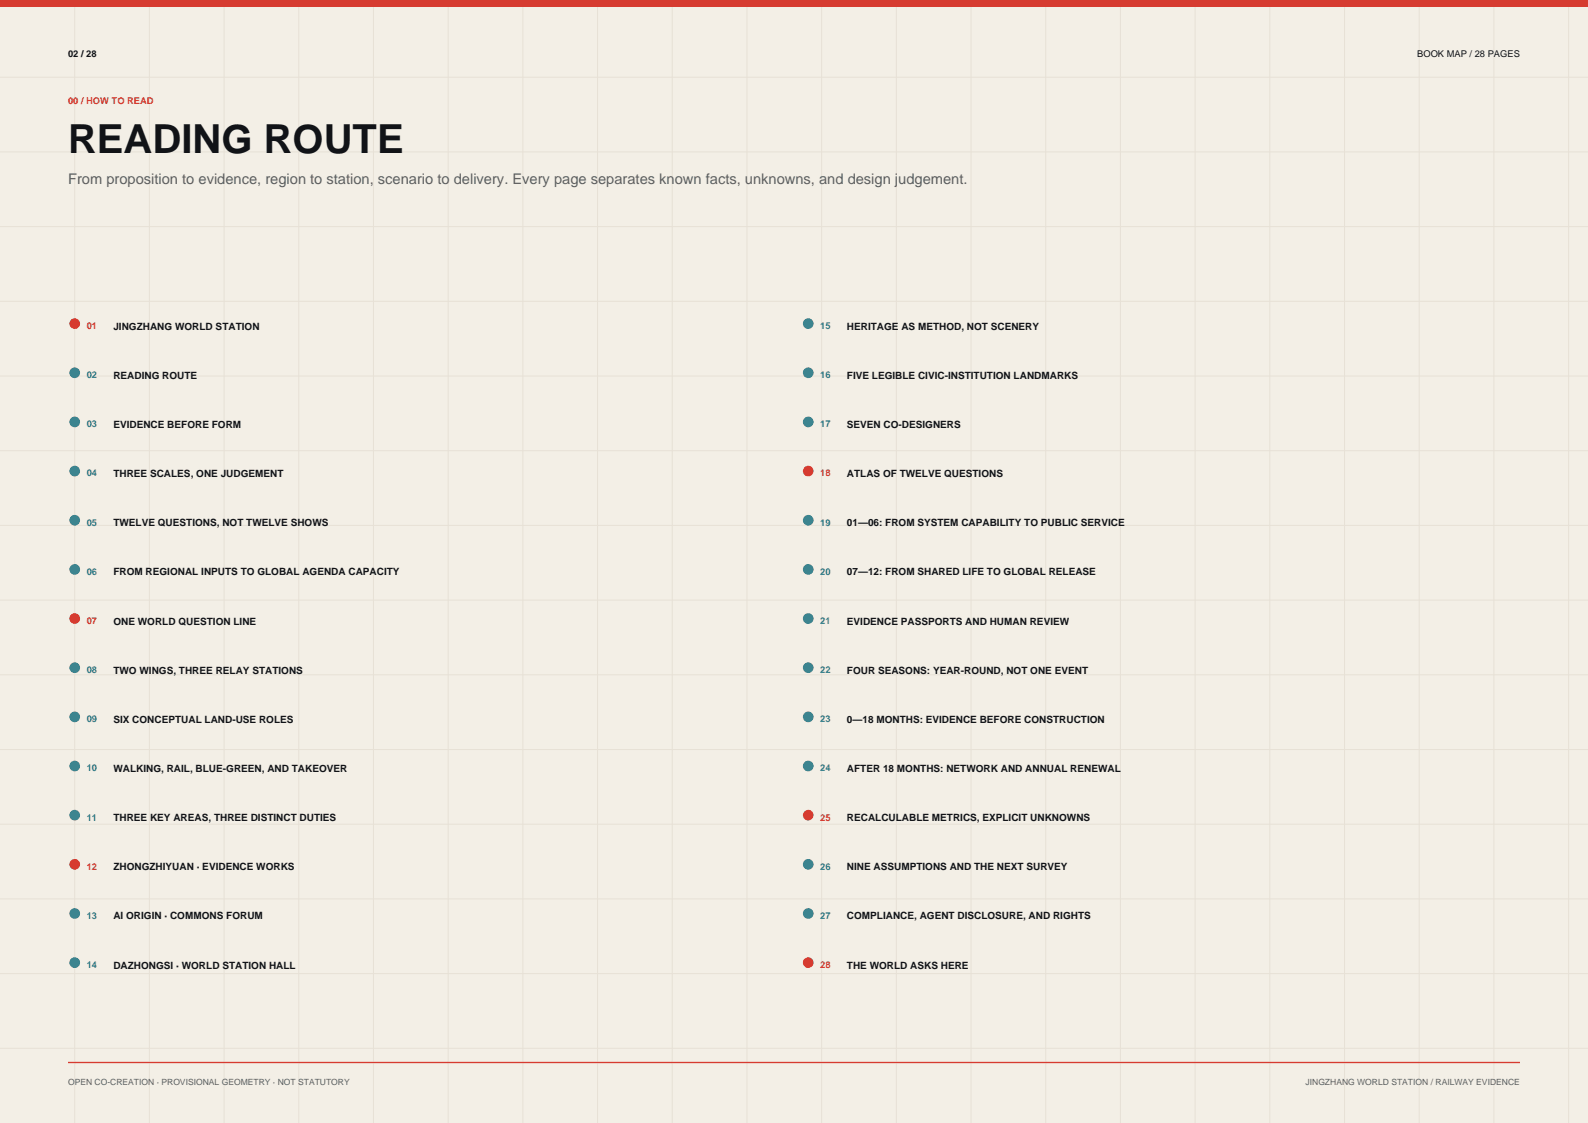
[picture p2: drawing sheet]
<svg xmlns="http://www.w3.org/2000/svg" width="420mm" height="297mm" viewBox="0 0 420 297" stroke-linecap="round" stroke-linejoin="round" font-family="sans-serif">
<defs><g id="words">
<text font-size="10.6" fill="#111317" x="18" y="40.5">READING ROUTE</text>
<text font-size="3.9" fill="#5b5f62" x="18" y="48.6">From proposition to evidence, region to station, scenario to delivery. Every page separates known facts, unknowns, and design judgement.</text>
<g font-size="2.6" fill="#111317">
<text x="30" y="87.2">JINGZHANG WORLD STATION</text>
<text x="224" y="87.2">HERITAGE AS METHOD, NOT SCENERY</text>
<text x="30" y="100.2">READING ROUTE</text>
<text x="224" y="100.2">FIVE LEGIBLE CIVIC-INSTITUTION LANDMARKS</text>
<text x="30" y="113.2">EVIDENCE BEFORE FORM</text>
<text x="224" y="113.2">SEVEN CO-DESIGNERS</text>
<text x="30" y="126.2">THREE SCALES, ONE JUDGEMENT</text>
<text x="224" y="126.2">ATLAS OF TWELVE QUESTIONS</text>
<text x="30" y="139.2">TWELVE QUESTIONS, NOT TWELVE SHOWS</text>
<text x="224" y="139.2">01—06: FROM SYSTEM CAPABILITY TO PUBLIC SERVICE</text>
<text x="30" y="152.2">FROM REGIONAL INPUTS TO GLOBAL AGENDA CAPACITY</text>
<text x="224" y="152.2">07—12: FROM SHARED LIFE TO GLOBAL RELEASE</text>
<text x="30" y="165.2">ONE WORLD QUESTION LINE</text>
<text x="224" y="165.2">EVIDENCE PASSPORTS AND HUMAN REVIEW</text>
<text x="30" y="178.2">TWO WINGS, THREE RELAY STATIONS</text>
<text x="224" y="178.2">FOUR SEASONS: YEAR-ROUND, NOT ONE EVENT</text>
<text x="30" y="191.2">SIX CONCEPTUAL LAND-USE ROLES</text>
<text x="224" y="191.2">0—18 MONTHS: EVIDENCE BEFORE CONSTRUCTION</text>
<text x="30" y="204.2">WALKING, RAIL, BLUE-GREEN, AND TAKEOVER</text>
<text x="224" y="204.2">AFTER 18 MONTHS: NETWORK AND ANNUAL RENEWAL</text>
<text x="30" y="217.2">THREE KEY AREAS, THREE DISTINCT DUTIES</text>
<text x="224" y="217.2">RECALCULABLE METRICS, EXPLICIT UNKNOWNS</text>
<text x="30" y="230.2">ZHONGZHIYUAN · EVIDENCE WORKS</text>
<text x="224" y="230.2">NINE ASSUMPTIONS AND THE NEXT SURVEY</text>
<text x="30" y="243.2">AI ORIGIN · COMMONS FORUM</text>
<text x="224" y="243.2">COMPLIANCE, AGENT DISCLOSURE, AND RIGHTS</text>
<text x="30" y="256.2">DAZHONGSI · WORLD STATION HALL</text>
<text x="224" y="256.2">THE WORLD ASKS HERE</text>
</g>
<g font-size="2.5" fill="#111317">
<text x="18" y="15">02 / 28</text>
<text x="374.8" y="15">BOOK MAP / 28 PAGES</text>
</g>
<g font-size="2.5" fill="#d63b30">
<text x="18" y="27.5">00 / HOW TO READ</text>
<text x="22.9" y="87">01</text>
<text x="216.9" y="126">18</text>
<text x="22.9" y="165">07</text>
<text x="216.9" y="217">25</text>
<text x="22.9" y="230">12</text>
<text x="216.9" y="256">28</text>
</g>
<g font-size="2.5" fill="#2b8795">
<text x="216.9" y="87">15</text>
<text x="22.9" y="100">02</text>
<text x="216.9" y="100">16</text>
<text x="22.9" y="113">03</text>
<text x="216.9" y="113">17</text>
<text x="22.9" y="126">04</text>
<text x="22.9" y="139">05</text>
<text x="216.9" y="139">19</text>
<text x="22.9" y="152">06</text>
<text x="216.9" y="152">20</text>
<text x="216.9" y="165">21</text>
<text x="22.9" y="178">08</text>
<text x="216.9" y="178">22</text>
<text x="22.9" y="191">09</text>
<text x="216.9" y="191">23</text>
<text x="22.9" y="204">10</text>
<text x="216.9" y="204">24</text>
<text x="22.9" y="217">11</text>
<text x="216.9" y="230">26</text>
<text x="22.9" y="243">13</text>
<text x="216.9" y="243">27</text>
<text x="22.9" y="256">14</text>
</g>
<g font-size="2.3" fill="#5b5f62">
<text x="18" y="287">OPEN CO-CREATION · PROVISIONAL GEOMETRY · NOT STATUTORY</text>
<text x="345.3" y="287">JINGZHANG WORLD STATION / RAILWAY EVIDENCE</text>
</g>
</g></defs>
<path d="M0 0h420v297h-420z" fill-rule="evenodd" fill="#f3efe6"/>
<g fill="none" stroke="#e7e1d6" stroke-width=".26">
<path d="M0 .7h420M19.8 0v297M39.5 0v297M59.3 0v297M79 0v297M98.8 0v297M118.5 0v297M138.3 0v297M158 0v297M177.8 0v297M197.6 0v297M217.3 0v297"/>
<path d="M237.1 0v297M256.8 0v297M276.6 0v297M296.3 0v297M316.1 0v297M335.8 0v297M355.6 0v297M375.4 0v297M395.1 0v297M414.9 0v297M0 20.4h420M0 59.9h420"/>
<path d="M0 40.2h420M0 79.7h420M0 99.4h420M0 119.2h420M0 139h420M0 158.7h420M0 178.5h420M0 198.2h420M0 218h420M0 237.7h420M0 257.5h420M0 277.2h420"/>
</g>
<path d="M0 0h420v1.8h-420z" fill-rule="evenodd" fill="#d63b30"/>
<path d="M18 281h384" fill="none" stroke="#d63b30" stroke-width=".35"/>
<circle cx="19.8" cy="85.6" r="1.41" fill="#d63b30"/>
<g fill="#2b8795">
<circle cx="19.8" cy="98.6" r="1.41"/>
<circle cx="19.8" cy="111.6" r="1.41"/>
<circle cx="19.8" cy="124.6" r="1.41"/>
<circle cx="19.8" cy="137.6" r="1.41"/>
<circle cx="19.8" cy="150.6" r="1.41"/>
</g>
<circle cx="19.8" cy="163.6" r="1.41" fill="#d63b30"/>
<g fill="#2b8795">
<circle cx="19.8" cy="176.6" r="1.41"/>
<circle cx="19.8" cy="189.6" r="1.41"/>
<circle cx="19.8" cy="202.6" r="1.41"/>
<circle cx="19.8" cy="215.6" r="1.41"/>
</g>
<circle cx="19.8" cy="228.6" r="1.41" fill="#d63b30"/>
<g fill="#2b8795">
<circle cx="19.8" cy="241.6" r="1.41"/>
<circle cx="19.8" cy="254.6" r="1.41"/>
<circle cx="213.8" cy="85.6" r="1.41"/>
<circle cx="213.8" cy="98.6" r="1.41"/>
<circle cx="213.8" cy="111.6" r="1.41"/>
</g>
<circle cx="213.8" cy="124.6" r="1.41" fill="#d63b30"/>
<g fill="#2b8795">
<circle cx="213.8" cy="137.6" r="1.41"/>
<circle cx="213.8" cy="150.6" r="1.41"/>
<circle cx="213.8" cy="163.6" r="1.41"/>
<circle cx="213.8" cy="176.6" r="1.41"/>
<circle cx="213.8" cy="189.6" r="1.41"/>
<circle cx="213.8" cy="202.6" r="1.41"/>
</g>
<circle cx="213.8" cy="215.6" r="1.41" fill="#d63b30"/>
<g fill="#2b8795">
<circle cx="213.8" cy="228.6" r="1.41"/>
<circle cx="213.8" cy="241.6" r="1.41"/>
</g>
<circle cx="213.8" cy="254.6" r="1.41" fill="#d63b30"/>
<use href="#words"/>
</svg>
